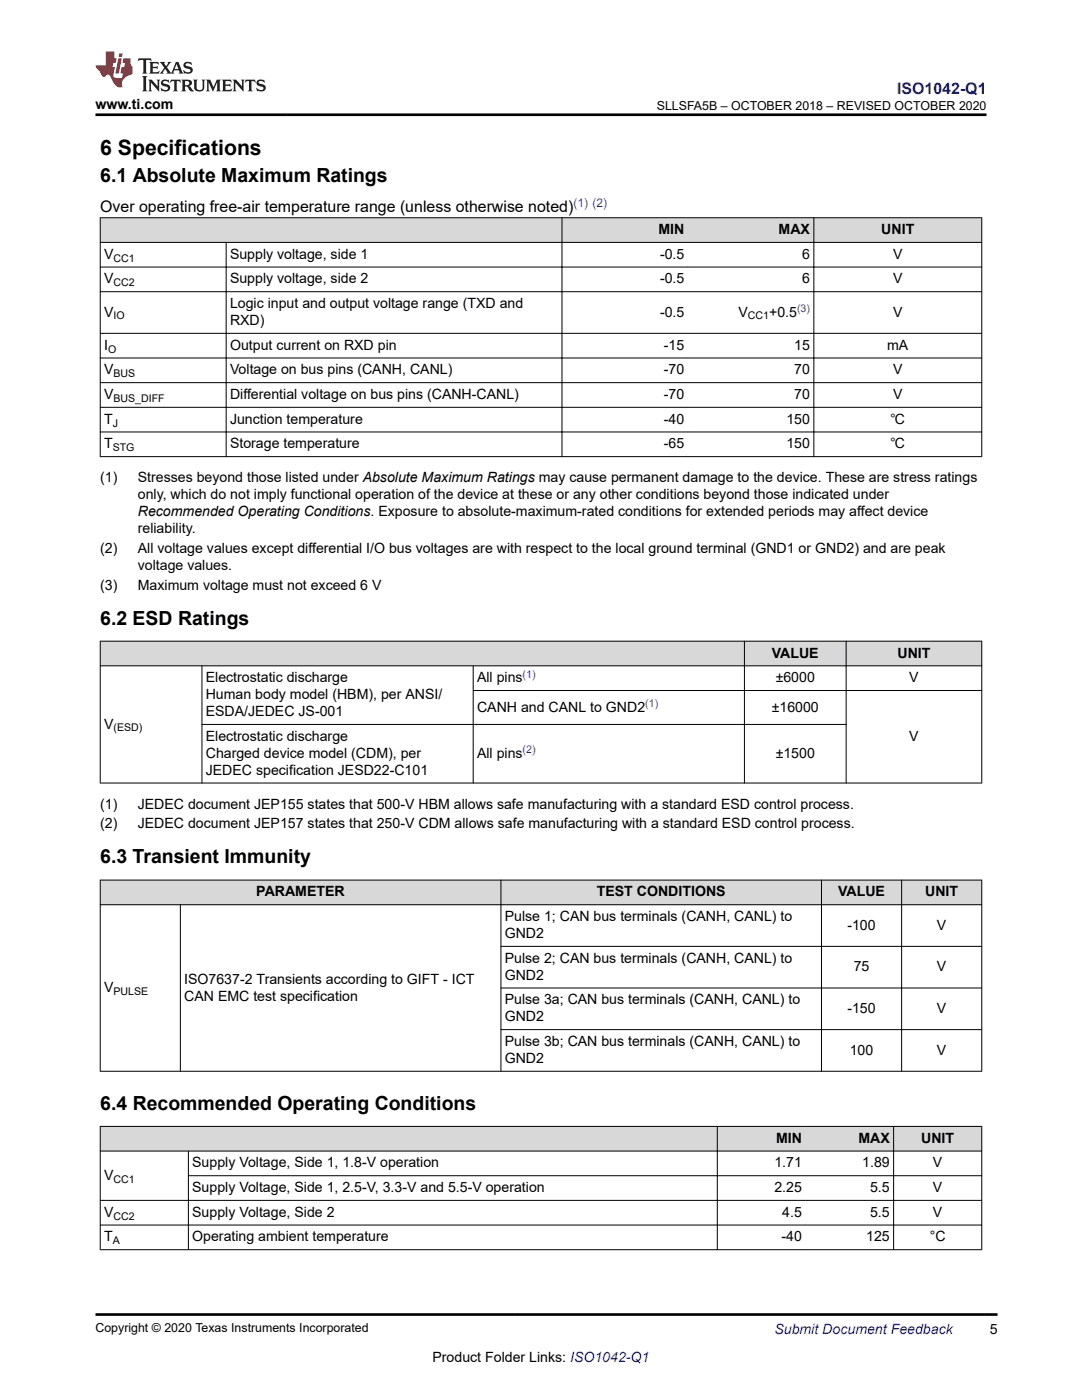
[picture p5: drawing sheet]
<svg xmlns="http://www.w3.org/2000/svg" width="216mm" height="279mm" viewBox="0 0 216 279" stroke-linecap="round" stroke-linejoin="round" font-family="sans-serif">
<defs><g id="words">
<text font-size="4.2" x="20" y="30.9">6 Specifications</text>
<g font-size="3.9">
<text x="20" y="36.3">6.1 Absolute Maximum Ratings</text>
<text x="20" y="124.6">6.2 ESD Ratings</text>
<text x="20" y="172.3">6.3 Transient Immunity</text>
<text x="20" y="221.5">6.4 Recommended Operating Conditions</text>
</g>
<text font-size="3.2" fill="#00f" x="179" y="18.7">ISO1042-Q1</text>
<text font-size="3.2" x="20" y="42.4">Over operating free-air temperature range (unless otherwise noted)</text>
<g font-size="2.8">
<text x="19.1" y="21.8">www.ti.com</text>
<text x="131.4" y="46.7">MIN</text>
<text x="155.4" y="46.7">MAX</text>
<text x="175.9" y="46.7">UNIT</text>
<text x="20.8" y="51.6">V</text>
<text x="45.9" y="51.6">Supply voltage, side 1</text>
<text x="131.7" y="51.6">-0.5</text>
<text x="160.1" y="51.6">6</text>
<text x="178.2" y="51.6">V</text>
<text x="20.8" y="56.6">V</text>
<text x="45.9" y="56.6">Supply voltage, side 2</text>
<text x="131.7" y="56.6">-0.5</text>
<text x="160.1" y="56.6">6</text>
<text x="178.2" y="56.6">V</text>
<text x="20.8" y="63.2">V</text>
<text x="45.9" y="61.5">Logic input and output voltage range (TXD and</text>
<text x="45.9" y="64.9">RXD)</text>
<text x="131.7" y="63.2">-0.5</text>
<text x="147.4" y="63.2">V</text>
<text x="153.5" y="63.2">+0.5</text>
<text x="178.2" y="63.2">V</text>
<text x="20.8" y="69.8">I</text>
<text x="45.9" y="69.8">Output current on RXD pin</text>
<text x="132.5" y="69.8">-15</text>
<text x="158.5" y="69.8">15</text>
<text x="177" y="69.8">mA</text>
<text x="20.8" y="74.7">V</text>
<text x="45.9" y="74.7">Voltage on bus pins (CANH, CANL)</text>
<text x="132.5" y="74.7">-70</text>
<text x="158.5" y="74.7">70</text>
<text x="178.2" y="74.7">V</text>
<text x="20.8" y="79.6">V</text>
<text x="45.9" y="79.6">Differential voltage on bus pins (CANH-CANL)</text>
<text x="132.5" y="79.6">-70</text>
<text x="158.5" y="79.6">70</text>
<text x="178.2" y="79.6">V</text>
<text x="20.8" y="84.6">T</text>
<text x="20.8" y="89.5">T</text>
<text x="45.9" y="89.5">Storage temperature</text>
<text x="45.9" y="84.6">Junction temperature</text>
<text x="132.5" y="84.6">-40</text>
<text x="132.5" y="89.5">-65</text>
<text x="156.9" y="84.6">150</text>
<text x="156.9" y="89.5">150</text>
<text x="177.7" y="89.5">℃</text>
<text x="177.7" y="84.6">℃</text>
<text x="20" y="96.3">(1)</text>
<text x="27.5" y="96.3">Stresses beyond those listed under Absolute Maximum Ratings may cause permanent damage to the device. These are stress ratings</text>
<text x="27.5" y="99.7">only, which do not imply functional operation of the device at these or any other conditions beyond those indicated under</text>
<text x="27.5" y="106.4">reliability.</text>
<text x="27.5" y="103.1">Recommended Operating Conditions. Exposure to absolute-maximum-rated conditions for extended periods may affect device</text>
<text x="20" y="110.4">(2)</text>
<text x="27.5" y="113.7">voltage values.</text>
<text x="27.5" y="110.4">All voltage values except differential I/O bus voltages are with respect to the local ground terminal (GND1 or GND2) and are peak</text>
<text x="20" y="117.7">(3)</text>
<text x="27.5" y="117.7">Maximum voltage must not exceed 6 V</text>
<text x="154" y="131.2">VALUE</text>
<text x="179.1" y="131.2">UNIT</text>
<text x="41.1" y="136.2">Electrostatic discharge</text>
<text x="95.2" y="136.2">All pins</text>
<text x="154.8" y="136.2">±6000</text>
<text x="181.4" y="136.2">V</text>
<text x="41.1" y="139.5">Human body model (HBM), per ANSI/</text>
<text x="41.1" y="142.9">ESDA/JEDEC JS-001</text>
<text x="95.2" y="142">CANH and CANL to GND2</text>
<text x="154" y="142">±16000</text>
<text x="20.8" y="145.4">V</text>
<text x="41.1" y="147.9">Electrostatic discharge</text>
<text x="181.4" y="147.9">V</text>
<text x="41.1" y="151.2">Charged device model (CDM), per</text>
<text x="41.1" y="154.6">JEDEC specification JESD22-C101</text>
<text x="95.2" y="151.2">All pins</text>
<text x="154.8" y="151.2">±1500</text>
<text x="20" y="161.4">(1)</text>
<text x="27.5" y="161.4">JEDEC document JEP155 states that 500-V HBM allows safe manufacturing with a standard ESD control process.</text>
<text x="20" y="165.3">(2)</text>
<text x="27.5" y="165.3">JEDEC document JEP157 states that 250-V CDM allows safe manufacturing with a standard ESD control process.</text>
<text x="51.1" y="178.9">PARAMETER</text>
<text x="119.1" y="178.9">TEST CONDITIONS</text>
<text x="167.2" y="178.9">VALUE</text>
<text x="184.6" y="178.9">UNIT</text>
<text x="100.7" y="183.8">Pulse 1; CAN bus terminals (CANH, CANL) to</text>
<text x="169.1" y="185.5">-100</text>
<text x="187" y="185.5">V</text>
<text x="100.7" y="187.2">GND2</text>
<text x="20.8" y="198">V</text>
<text x="36.8" y="196.3">ISO7637-2 Transients according to GIFT - ICT</text>
<text x="100.7" y="192.1">Pulse 2; CAN bus terminals (CANH, CANL) to</text>
<text x="100.7" y="195.5">GND2</text>
<text x="170.3" y="193.8">75</text>
<text x="187" y="193.8">V</text>
<text x="36.8" y="199.7">CAN EMC test specification</text>
<text x="100.7" y="200.5">Pulse 3a; CAN bus terminals (CANH, CANL) to</text>
<text x="100.7" y="203.8">GND2</text>
<text x="169.1" y="202.1">-150</text>
<text x="187" y="202.1">V</text>
<text x="100.7" y="208.8">Pulse 3b; CAN bus terminals (CANH, CANL) to</text>
<text x="100.7" y="212.1">GND2</text>
<text x="169.6" y="210.5">100</text>
<text x="187" y="210.5">V</text>
<text x="38.4" y="233">Supply Voltage, Side 1, 1.8-V operation</text>
<text x="154.5" y="233">1.71</text>
<text x="154.8" y="228.1">MIN</text>
<text x="171.3" y="228.1">MAX</text>
<text x="172.1" y="233">1.89</text>
<text x="183.8" y="228.1">UNIT</text>
<text x="186.2" y="233">V</text>
<text x="20.8" y="235.5">V</text>
<text x="38.4" y="237.9">Supply Voltage, Side 1, 2.5-V, 3.3-V and 5.5-V operation</text>
<text x="154.5" y="237.9">2.25</text>
<text x="173.6" y="237.9">5.5</text>
<text x="186.2" y="237.9">V</text>
<text x="20.8" y="242.8">V</text>
<text x="38.4" y="242.8">Supply Voltage, Side 2</text>
<text x="156.1" y="242.8">4.5</text>
<text x="173.6" y="242.8">5.5</text>
<text x="186.2" y="242.8">V</text>
<text x="20.8" y="247.8">T</text>
<text x="38.4" y="247.8">Operating ambient temperature</text>
<text x="155.9" y="247.8">-40</text>
<text x="172.8" y="247.8">125</text>
<text x="185.5" y="247.8">°C</text>
<text x="197.5" y="266.1">5</text>
<text x="86.3" y="271.7">Product Folder Links: ISO1042-Q1</text>
</g>
<text font-size="2.8" fill="#00f" x="154.5" y="266.2">Submit Document Feedback</text>
<g font-size="2.5">
<text x="131.1" y="21.9">SLLSFA5B – OCTOBER 2018 – REVISED OCTOBER 2020</text>
<text x="19.1" y="265.9">Copyright © 2020 Texas Instruments Incorporated</text>
</g>
<text font-size="2.4" fill="#00f" x="114.4" y="41.3">(1) (2)</text>
<g font-size="2.1">
<text x="22.6" y="52.2">CC1</text>
<text x="22.6" y="57.1">CC2</text>
<text x="22.6" y="63.7">IO</text>
<text x="149.2" y="63.7">CC1</text>
<text x="21.6" y="70.4">O</text>
<text x="22.6" y="75.3">BUS</text>
<text x="22.6" y="80.2">BUS_DIFF</text>
<text x="22.5" y="85.1">J</text>
<text x="22.5" y="90">STG</text>
<text x="22.6" y="146">(ESD)</text>
<text x="22.6" y="198.6">PULSE</text>
<text x="22.6" y="236">CC1</text>
<text x="22.6" y="243.4">CC2</text>
<text x="22.5" y="248.3">A</text>
</g>
<g font-size="2.1" fill="#00f">
<text x="159" y="62.2">(3)</text>
<text x="104.3" y="135.2">(1)</text>
<text x="128.8" y="141.1">(1)</text>
<text x="104.3" y="150.3">(2)</text>
</g>
</g></defs>
<g fill="#d8d8d8">
<path d="M20 43.5h175.9v4.9h-175.9z" fill-rule="evenodd"/>
<path d="M20.1 43.5h92v4.8h-92z" fill-rule="evenodd"/>
<path d="M112.2 43.5h25.1v4.8h-25.1z" fill-rule="evenodd"/>
<path d="M137.3 43.5h25v4.8h-25z" fill-rule="evenodd"/>
<path d="M162.5 43.5h33.3v4.8h-33.3z" fill-rule="evenodd"/>
</g>
<g fill="none" stroke="#000" stroke-width=".2">
<path d="M19.9 43.5h176.1M19.9 48.4h176.1M19.9 53.3h176.1M19.9 58.2h176.1M20 43.4v47.8M45.1 48.3v42.9M112.1 43.4v47.8M162.4 43.4v47.8M195.9 43.4v47.8M19.9 66.5h176.1M19.9 71.4h176.1M19.9 76.4h176.1"/>
<path d="M19.9 81.3h176.1M19.9 86.2h176.1M19.9 91.1h176.1"/>
</g>
<g fill="#d8d8d8">
<path d="M20 128h175.9v4.9h-175.9z" fill-rule="evenodd"/>
<path d="M20.1 128h128.4v4.8h-128.4z" fill-rule="evenodd"/>
<path d="M148.6 128h20.2v4.8h-20.2z" fill-rule="evenodd"/>
<path d="M168.9 128h26.9v4.8h-26.9z" fill-rule="evenodd"/>
</g>
<path d="M19.9 128h176.1M19.9 132.9h176.1M20 127.9v28.4M40.3 132.8v23.5M94.4 137.8h101.6M94.4 132.8v23.5M148.5 127.9v28.4M168.8 127.9v28.4M195.9 127.9v28.4M168.9 144.6h-128.7M196 156.3h-176.1" fill="none" stroke="#000" stroke-width=".2"/>
<g fill="#d8d8d8">
<path d="M20 175.6h175.9v5h-175.9z" fill-rule="evenodd"/>
<path d="M20.1 175.7h79.8v4.8h-79.8z" fill-rule="evenodd"/>
<path d="M100 175.7h63.9v4.8h-63.9z" fill-rule="evenodd"/>
<path d="M164 175.7h15.8v4.8h-15.8z" fill-rule="evenodd"/>
<path d="M180 175.7h15.8v4.8h-15.8z" fill-rule="evenodd"/>
</g>
<path d="M19.9 175.6h176.1M20 175.6v38.3M100 175.6v38.3M163.9 175.6v38.3M179.9 175.6v38.3M195.9 175.6v38.3M19.9 180.6h176.1M36 180.5v33.4M99.9 188.9h96.1M99.9 197.2h96.1M99.9 205.5h96.1M196 213.8h-176.1" fill="none" stroke="#000" stroke-width=".2"/>
<g fill="#d8d8d8">
<path d="M20 224.8h175.9v4.9h-175.9z" fill-rule="evenodd"/>
<path d="M20.1 224.9h123v4.8h-123z" fill-rule="evenodd"/>
<path d="M143.2 224.9h17.5v4.8h-17.5z" fill-rule="evenodd"/>
<path d="M160.7 224.9h17.5v4.8h-17.5z" fill-rule="evenodd"/>
<path d="M178.4 224.9h17.4v4.8h-17.4z" fill-rule="evenodd"/>
</g>
<path d="M19.9 224.8h176.1M19.9 229.7h176.1M19.9 239.6h176.1M20 224.7v24.8M37.5 234.6h158.5M37.6 229.7v19.8M143.1 224.7v24.8M178.3 224.7v24.8M195.9 224.7v24.8M19.9 244.5h176.1M19.9 249.4h176.1" fill="none" stroke="#000" stroke-width=".2"/>
<path d="M27.7 11.6l-.2 .6 .5-.2h.6v.1v2.2l-.2 .4h1l-.2-.4v-2.2v-.1h.5l.5 .2-.1-.6zM29.8 12.4l.2 .3v1.6l-.2 .4h1.9l.1-.6a1.08 1.08 0 0 1-1.3 .2v-.7h.6l.4 .2v-.7l-.4 .2h-.6v-.5l.2-.2a1 1 0 0 1 1 .3l-.1-.5zM31.8 12.4l1 1.1-1 1.2h.9l-.2-.2 .4-.8 .5 .8-.2 .2h1.6l-.2-.2 .1-.5h1l.1 .5-.1 .2h.9l-.2-.4-.8-1.9h-.5l-1 2.1-.8-1.1 .9-1h-.8l.2 .2-.5 .6-.3-.6 .1-.2zM35.2 12.8l.4 1h-.8zM36.8 12.5a.65 .65 0 0 0-.2 .7 .65 .65 0 0 0 .6 .5l.7 .1 .1 .3a.79 .79 0 0 1-.7 .4 .79 .79 0 0 1-.7-.5l.1 .7 .2-.1a.93 .93 0 0 0 1.1 0 .93 .93 0 0 0 .4-.9 1.46 1.46 0 0 0-1.2-.6l-.1-.3a1.09 1.09 0 0 1 1.2 .2l-.2-.6-.1 .1-.6-.2zM28.4 15.2l.2 .4v2.2l-.2 .4h1l-.2-.4v-2.2l.2-.4zM29.6 15.9l.2 .4v1.5l-.2 .4h.8l-.3-.4v-1.3l1.7 1.8v-2l.2-.4h-.8l.2 .2 .1 1.1-1.2-1.3zM32.3 16a.65 .65 0 0 0-.2 .8 .65 .65 0 0 0 .7 .4l.6 .2 .1 .2a.79 .79 0 0 1-.7 .4 .79 .79 0 0 1-.7-.5l.1 .7 .2-.1a.93 .93 0 0 0 1.1 .1 .93 .93 0 0 0 .4-1 1.46 1.46 0 0 0-1.2-.5l-.1-.4a1.09 1.09 0 0 1 1.2 .2l-.2-.6-.1 .1-.6-.1zM34.1 15.9l-.1 .6a.63 .63 0 0 1 .7-.3l.1 1.6-.3 .4h1l-.2-.4v-1.6a.66 .66 0 0 1 .8 .3l-.1-.6zM36.2 15.9l.2 .4v1.5l-.2 .4h.9l-.2-.2v-.7h.5l.1 .2a.79 .79 0 0 0 1.2 .6l-1-.9a.61 .61 0 0 0 .6-.6 .61 .61 0 0 0-.5-.7zM36.9 16.2h.2a.47 .47 0 0 1 .5 .1 .47 .47 0 0 1 .1 .5l-.2 .1-.6 .1zM38.5 15.9l.2 .2a2.27 2.27 0 0 0 .4 2 1.04 1.04 0 0 0 1.7-.7v-1.3l.2-.2h-.8l.2 .4v1.1a.6 .6 0 0 1-.6 .6 .6 .6 0 0 1-.6-.6v-1.1l.3-.4zM41.1 15.9l.2 .4v1.5l-.2 .4h.7l-.2-.4v-1.4l.9 1.9 .8-1.9v1.4l-.2 .4h1l-.3-.4v-1.5l.3-.4h-.8l-.7 1.5-.7-1.5zM44.3 15.9l.2 .4v1.5l-.2 .4h1.9l.1-.6a1.09 1.09 0 0 1-1.3 .2v-.7h.6l.4 .2v-.6l-.4 .2h-.6v-.6l.2-.1a1.01 1.01 0 0 1 1 .3l-.1-.6zM46.4 15.9l.3 .4v1.5l-.3 .4h.8l-.2-.4v-1.3l1.6 1.8v-2l.2-.4h-.7l.2 .2v1.1l-1.2-1.3zM49 15.9l-.1 .6a.63 .63 0 0 1 .8-.3v1.6l-.3 .4h1l-.2-.4v-1.6a.66 .66 0 0 1 .8 .3l-.1-.6zM51.4 16a.65 .65 0 0 0-.2 .8 .65 .65 0 0 0 .6 .4l.6 .2 .2 .2a.79 .79 0 0 1-.8 .4 .79 .79 0 0 1-.6-.5l.1 .7 .2-.1a.93 .93 0 0 0 1 .1 .93 .93 0 0 0 .5-1 1.46 1.46 0 0 0-1.3-.5l-.1-.4a1.09 1.09 0 0 1 1.3 .2l-.2-.6-.2 .1-.5-.1z" fill="#231f20"/>
<path d="M21.1 10.3v2.7h-2v.4l.9 1a.95 .95 0 0 0 .9 .9 .59 .59 0 0 1 .6-.4 .59 .59 0 0 1 .5 .3l.4 .8a1.59 1.59 0 0 0 2.1 1.4 1.61 1.61 0 0 1 1-2.3l1-.3-.1-1.5a1.59 1.59 0 0 1-.4-1.7h-1.4l-.2 .9h.5l-.1 .9h-.5l-.2 .9v.3l.4 .1-.2 .9h-.6a.73 .73 0 0 1-1.1-.7l.3-1.5h-.5l.2-.9h.5l.2-.9h-.5v-1.3zM23.6 11.6l-.6 3.1h.7l.6-3.1zM23.8 10.7l-.1 .6h.7l.1-.6z" fill="#ed1c24"/>
<path d="M19.1 22.9h177.8M19 262.3h180" fill="none" stroke="#000" stroke-width=".53"/>
<use href="#words"/>
</svg>
